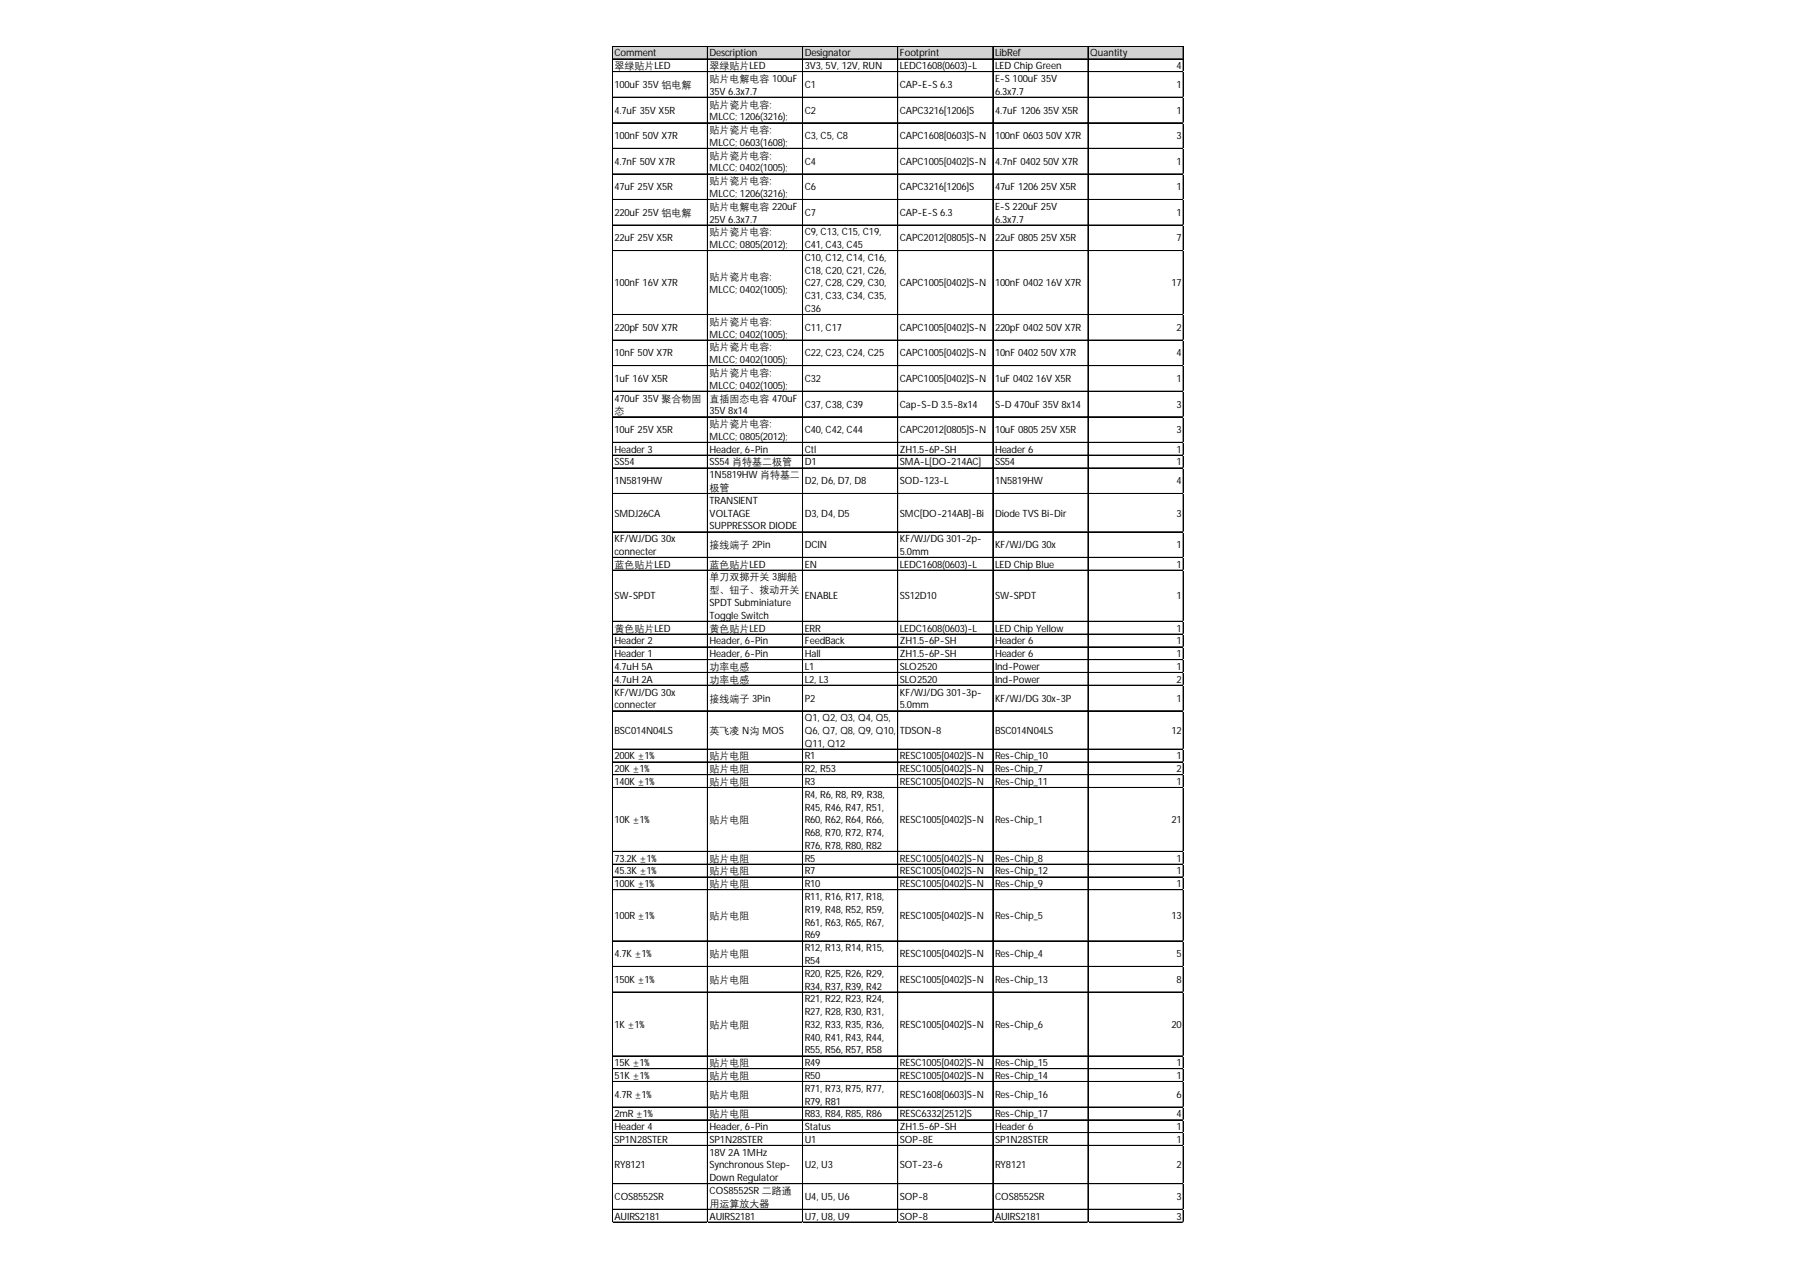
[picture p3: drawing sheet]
<svg xmlns="http://www.w3.org/2000/svg" width="297mm" height="210mm" viewBox="0 0 297 210" stroke-linecap="round" stroke-linejoin="round" font-family="sans-serif">
<defs><g id="words">
<g font-size="1.7">
<text x="101.5" y="9.3">Comment</text>
<text x="101.5" y="11.4">翠绿贴片LED</text>
<text x="117.2" y="9.3">Description</text>
<text x="117.2" y="11.4">翠绿贴片LED</text>
<text x="132.9" y="9.3">Designator</text>
<text x="132.9" y="11.4">3V3, 5V, 12V, RUN</text>
<text x="148.7" y="9.3">Footprint</text>
<text x="148.7" y="11.4">LEDC1608(0603)-L</text>
<text x="164.4" y="9.3">LibRef</text>
<text x="164.4" y="11.4">LED Chip Green</text>
<text x="180.1" y="9.3">Quantity</text>
<text x="194.3" y="11.4">4</text>
<text x="101.5" y="14.5">100uF 35V 铝电解</text>
<text x="117.2" y="13.5">贴片电解电容 100uF</text>
<text x="117.2" y="15.6">35V 6.3x7.7</text>
<text x="117.2" y="17.8">贴片瓷片电容;</text>
<text x="132.9" y="14.5">C1</text>
<text x="148.7" y="14.5">CAP-E-S 6.3</text>
<text x="164.4" y="13.5">E-S 100uF 35V</text>
<text x="164.4" y="15.6">6.3x7.7</text>
<text x="194.3" y="14.5">1</text>
<text x="101.5" y="18.8">4.7uF 35V X5R</text>
<text x="101.5" y="23">100nF 50V X7R</text>
<text x="117.2" y="19.9">MLCC; 1206(3216);</text>
<text x="117.2" y="22">贴片瓷片电容;</text>
<text x="132.9" y="18.8">C2</text>
<text x="132.9" y="23">C3, C5, C8</text>
<text x="148.7" y="18.8">CAPC3216[1206]S</text>
<text x="148.7" y="23">CAPC1608[0603]S-N</text>
<text x="164.4" y="18.8">4.7uF 120635V X5R</text>
<text x="164.4" y="23">100nF 060350V X7R</text>
<text x="194.3" y="18.8">1</text>
<text x="194.3" y="23">3</text>
<text x="101.5" y="27.2">4.7nF 50V X7R</text>
<text x="117.2" y="24.1">MLCC; 0603(1608);</text>
<text x="117.2" y="26.2">贴片瓷片电容;</text>
<text x="117.2" y="28.3">MLCC; 0402(1005);</text>
<text x="132.9" y="27.2">C4</text>
<text x="148.7" y="27.2">CAPC1005[0402]S-N</text>
<text x="164.4" y="27.2">4.7nF 040250V X7R</text>
<text x="194.3" y="27.2">1</text>
<text x="101.5" y="31.4">47uF 25V X5R</text>
<text x="101.5" y="35.7">220uF 25V 铝电解</text>
<text x="117.2" y="30.4">贴片瓷片电容;</text>
<text x="117.2" y="32.5">MLCC; 1206(3216);</text>
<text x="117.2" y="34.6">贴片电解电容 220uF</text>
<text x="132.9" y="31.4">C6</text>
<text x="132.9" y="35.7">C7</text>
<text x="148.7" y="31.4">CAPC3216[1206]S</text>
<text x="148.7" y="35.7">CAP-E-S 6.3</text>
<text x="164.4" y="31.4">47uF 120625V X5R</text>
<text x="164.4" y="34.6">E-S 220uF 25V</text>
<text x="194.3" y="31.4">1</text>
<text x="194.3" y="35.7">1</text>
<text x="101.5" y="39.9">22uF 25V X5R</text>
<text x="117.2" y="36.8">25V 6.3x7.7</text>
<text x="117.2" y="38.9">贴片瓷片电容;</text>
<text x="117.2" y="41">MLCC; 0805(2012);</text>
<text x="132.9" y="38.9">C9, C13, C15, C19,</text>
<text x="132.9" y="41">C41, C43, C45</text>
<text x="148.7" y="39.9">CAPC2012[0805]S-N</text>
<text x="164.4" y="36.8">6.3x7.7</text>
<text x="164.4" y="39.9">22uF 080525V X5R</text>
<text x="194.3" y="39.9">7</text>
<text x="101.5" y="47.3">100nF 16V X7R</text>
<text x="117.2" y="46.2">贴片瓷片电容;</text>
<text x="132.9" y="43.1">C10, C12, C14, C16,</text>
<text x="132.9" y="45.2">C18, C20, C21, C26,</text>
<text x="132.9" y="47.3">C27, C28, C29, C30,</text>
<text x="148.7" y="47.3">CAPC1005[0402]S-N</text>
<text x="164.4" y="47.3">100nF 040216V X7R</text>
<text x="193.5" y="47.3">17</text>
<text x="117.2" y="48.3">MLCC; 0402(1005);</text>
<text x="117.2" y="53.6">贴片瓷片电容;</text>
<text x="132.9" y="49.4">C31, C33, C34, C35,</text>
<text x="132.9" y="51.5">C36</text>
<text x="101.5" y="54.7">220pF 50V X7R</text>
<text x="101.5" y="58.9">10nF 50V X7R</text>
<text x="117.2" y="55.8">MLCC; 0402(1005);</text>
<text x="117.2" y="57.9">贴片瓷片电容;</text>
<text x="117.2" y="60">MLCC; 0402(1005);</text>
<text x="132.9" y="54.7">C11, C17</text>
<text x="132.9" y="58.9">C22, C23, C24, C25</text>
<text x="148.7" y="54.7">CAPC1005[0402]S-N</text>
<text x="148.7" y="58.9">CAPC1005[0402]S-N</text>
<text x="164.4" y="54.7">220pF 040250V X7R</text>
<text x="164.4" y="58.9">10nF 040250V X7R</text>
<text x="194.3" y="54.7">2</text>
<text x="194.3" y="58.9">4</text>
<text x="101.5" y="63.1">1uF 16V X5R</text>
<text x="117.2" y="62.1">贴片瓷片电容;</text>
<text x="117.2" y="64.2">MLCC; 0402(1005);</text>
<text x="132.9" y="63.1">C32</text>
<text x="148.7" y="63.1">CAPC1005[0402]S-N</text>
<text x="164.4" y="63.1">1uF 040216V X5R</text>
<text x="194.3" y="63.1">1</text>
<text x="101.5" y="66.3">470uF 35V 聚合物固</text>
<text x="101.5" y="68.4">态</text>
<text x="101.5" y="71.5">10uF 25V X5R</text>
<text x="117.2" y="66.3">直插固态电容 470uF</text>
<text x="117.2" y="68.4">35V 8x14</text>
<text x="117.2" y="70.5">贴片瓷片电容;</text>
<text x="132.9" y="67.3">C37, C38, C39</text>
<text x="132.9" y="71.5">C40, C42, C44</text>
<text x="148.7" y="67.3">Cap-S-D 3.5-8x14</text>
<text x="148.7" y="71.5">CAPC2012[0805]S-N</text>
<text x="164.4" y="67.3">S-D 470uF 35V 8x14</text>
<text x="164.4" y="71.5">10uF 080525V X5R</text>
<text x="194.3" y="67.3">3</text>
<text x="194.3" y="71.5">3</text>
<text x="101.5" y="74.8">Header 3</text>
<text x="101.5" y="76.9">SS54</text>
<text x="117.2" y="72.6">MLCC; 0805(2012);</text>
<text x="117.2" y="74.8">Header, 6-Pin</text>
<text x="117.2" y="76.9">SS54 肖特基二极管</text>
<text x="132.9" y="74.8">Ctl</text>
<text x="132.9" y="76.9">D1</text>
<text x="148.7" y="74.8">ZH1.5-6P-SH</text>
<text x="148.7" y="76.9">SMA-L[DO-214AC]</text>
<text x="164.4" y="74.8">Header 6</text>
<text x="164.4" y="76.9">SS54</text>
<text x="194.3" y="74.8">1</text>
<text x="194.3" y="76.9">1</text>
<text x="101.5" y="80">1N5819HW</text>
<text x="117.2" y="79">1N5819HW 肖特基二</text>
<text x="117.2" y="81.1">极管</text>
<text x="117.2" y="83.2">TRANSIENT</text>
<text x="132.9" y="80">D2, D6, D7, D8</text>
<text x="148.7" y="80">SOD-123-L</text>
<text x="164.4" y="80">1N5819HW</text>
<text x="194.3" y="80">4</text>
<text x="101.5" y="85.3">SMDJ26CA</text>
<text x="101.5" y="89.5">KF/WJ/DG 30x</text>
<text x="117.2" y="85.3">VOLTAGE</text>
<text x="117.2" y="87.4">SUPPRESSOR DIODE</text>
<text x="132.9" y="85.3">D3, D4, D5</text>
<text x="148.7" y="85.3">SMC[DO-214AB]-Bi</text>
<text x="148.7" y="89.5">KF/WJ/DG 301-2p-</text>
<text x="164.4" y="85.3">Diode TVS Bi-Dir</text>
<text x="194.3" y="85.3">3</text>
<text x="101.5" y="91.6">connecter</text>
<text x="101.5" y="93.8">蓝色贴片LED</text>
<text x="117.2" y="90.5">接线端子 2Pin</text>
<text x="117.2" y="93.8">蓝色贴片LED</text>
<text x="117.2" y="95.9">单刀双掷开关 3脚船</text>
<text x="132.9" y="90.5">DCIN</text>
<text x="132.9" y="93.8">EN</text>
<text x="148.7" y="91.6">5.0mm</text>
<text x="148.7" y="93.8">LEDC1608(0603)-L</text>
<text x="164.4" y="90.5">KF/WJ/DG 30x</text>
<text x="164.4" y="93.8">LED Chip Blue</text>
<text x="194.3" y="90.5">1</text>
<text x="194.3" y="93.8">1</text>
<text x="101.5" y="99">SW-SPDT</text>
<text x="117.2" y="98">型、钮子、拨动开关</text>
<text x="117.2" y="100.1">SPDT Subminiature</text>
<text x="132.9" y="99">ENABLE</text>
<text x="148.7" y="99">SS12D10</text>
<text x="164.4" y="99">SW-SPDT</text>
<text x="194.3" y="99">1</text>
<text x="101.5" y="104.3">黄色贴片LED</text>
<text x="101.5" y="106.4">Header 2</text>
<text x="117.2" y="102.2">Toggle Switch</text>
<text x="117.2" y="104.3">黄色贴片LED</text>
<text x="117.2" y="106.4">Header, 6-Pin</text>
<text x="132.9" y="104.3">ERR</text>
<text x="132.9" y="106.4">FeedBack</text>
<text x="148.7" y="104.3">LEDC1608(0603)-L</text>
<text x="148.7" y="106.4">ZH1.5-6P-SH</text>
<text x="164.4" y="104.3">LED Chip Yellow</text>
<text x="164.4" y="106.4">Header 6</text>
<text x="194.3" y="104.3">1</text>
<text x="194.3" y="106.4">1</text>
<text x="101.5" y="108.5">Header 1</text>
<text x="101.5" y="110.6">4.7uH 5A</text>
<text x="101.5" y="112.7">4.7uH 2A</text>
<text x="117.2" y="108.5">Header, 6-Pin</text>
<text x="117.2" y="110.6">功率电感</text>
<text x="117.2" y="112.7">功率电感</text>
<text x="132.9" y="108.5">Hall</text>
<text x="132.9" y="110.6">L1</text>
<text x="132.9" y="112.7">L2, L3</text>
<text x="148.7" y="108.5">ZH1.5-6P-SH</text>
<text x="148.7" y="110.6">SLO2520</text>
<text x="148.7" y="112.7">SLO2520</text>
<text x="164.4" y="108.5">Header 6</text>
<text x="164.4" y="110.6">Ind-Power</text>
<text x="164.4" y="112.7">Ind-Power</text>
<text x="194.3" y="108.5">1</text>
<text x="194.3" y="110.6">1</text>
<text x="194.3" y="112.7">2</text>
<text x="101.5" y="114.9">KF/WJ/DG 30x</text>
<text x="101.5" y="117">connecter</text>
<text x="117.2" y="115.9">接线端子 3Pin</text>
<text x="132.9" y="115.9">P2</text>
<text x="132.9" y="119.1">Q1, Q2, Q3, Q4, Q5,</text>
<text x="148.7" y="114.9">KF/WJ/DG 301-3p-</text>
<text x="148.7" y="117">5.0mm</text>
<text x="164.4" y="115.9">KF/WJ/DG 30x-3P</text>
<text x="194.3" y="115.9">1</text>
<text x="101.5" y="121.2">BSC014N04LS</text>
<text x="101.5" y="125.4">200K ±1%</text>
<text x="117.2" y="121.2">英飞凌 N沟 MOS</text>
<text x="117.2" y="125.4">贴片电阻</text>
<text x="132.9" y="121.2">Q6, Q7, Q8, Q9, Q10,</text>
<text x="132.9" y="123.3">Q11, Q12</text>
<text x="132.9" y="125.4">R1</text>
<text x="148.7" y="121.2">TDSON-8</text>
<text x="148.7" y="125.4">RESC1005[0402]S-N</text>
<text x="164.4" y="121.2">BSC014N04LS</text>
<text x="164.4" y="125.4">Res-Chip_10</text>
<text x="193.5" y="121.2">12</text>
<text x="194.3" y="125.4">1</text>
<text x="101.5" y="127.5">20K ±1%</text>
<text x="101.5" y="129.6">140K ±1%</text>
<text x="117.2" y="127.5">贴片电阻</text>
<text x="117.2" y="129.6">贴片电阻</text>
<text x="132.9" y="127.5">R2, R53</text>
<text x="132.9" y="129.6">R3</text>
<text x="132.9" y="131.7">R4, R6, R8, R9, R38,</text>
<text x="148.7" y="127.5">RESC1005[0402]S-N</text>
<text x="148.7" y="129.6">RESC1005[0402]S-N</text>
<text x="164.4" y="127.5">Res-Chip_7</text>
<text x="164.4" y="129.6">Res-Chip_11</text>
<text x="194.3" y="127.5">2</text>
<text x="194.3" y="129.6">1</text>
<text x="101.5" y="136">10K ±1%</text>
<text x="117.2" y="136">贴片电阻</text>
<text x="132.9" y="133.9">R45, R46, R47, R51,</text>
<text x="132.9" y="136">R60, R62, R64, R66,</text>
<text x="148.7" y="136">RESC1005[0402]S-N</text>
<text x="164.4" y="136">Res-Chip_1</text>
<text x="193.5" y="136">21</text>
<text x="101.5" y="142.3">73.2K ±1%</text>
<text x="117.2" y="142.3">贴片电阻</text>
<text x="132.9" y="138.1">R68, R70, R72, R74,</text>
<text x="132.9" y="140.2">R76, R78, R80, R82</text>
<text x="132.9" y="142.3">R5</text>
<text x="148.7" y="142.3">RESC1005[0402]S-N</text>
<text x="164.4" y="142.3">Res-Chip_8</text>
<text x="194.3" y="142.3">1</text>
<text x="101.5" y="144.4">45.3K ±1%</text>
<text x="101.5" y="146.5">100K ±1%</text>
<text x="117.2" y="144.4">贴片电阻</text>
<text x="117.2" y="146.5">贴片电阻</text>
<text x="132.9" y="144.4">R7</text>
<text x="132.9" y="146.5">R10</text>
<text x="132.9" y="148.6">R11, R16, R17, R18,</text>
<text x="148.7" y="144.4">RESC1005[0402]S-N</text>
<text x="148.7" y="146.5">RESC1005[0402]S-N</text>
<text x="164.4" y="144.4">Res-Chip_12</text>
<text x="164.4" y="146.5">Res-Chip_9</text>
<text x="194.3" y="144.4">1</text>
<text x="194.3" y="146.5">1</text>
<text x="101.5" y="151.8">100R ±1%</text>
<text x="117.2" y="151.8">贴片电阻</text>
<text x="132.9" y="150.7">R19, R48, R52, R59,</text>
<text x="132.9" y="152.9">R61, R63, R65, R67,</text>
<text x="132.9" y="155">R69</text>
<text x="148.7" y="151.8">RESC1005[0402]S-N</text>
<text x="164.4" y="151.8">Res-Chip_5</text>
<text x="193.5" y="151.8">13</text>
<text x="101.5" y="158.1">4.7K ±1%</text>
<text x="117.2" y="158.1">贴片电阻</text>
<text x="132.9" y="157.1">R12, R13, R14, R15,</text>
<text x="132.9" y="159.2">R54</text>
<text x="132.9" y="161.3">R20, R25, R26, R29,</text>
<text x="148.7" y="158.1">RESC1005[0402]S-N</text>
<text x="164.4" y="158.1">Res-Chip_4</text>
<text x="194.3" y="158.1">5</text>
<text x="101.5" y="162.3">150K ±1%</text>
<text x="117.2" y="162.3">贴片电阻</text>
<text x="132.9" y="163.4">R34, R37, R39, R42</text>
<text x="132.9" y="165.5">R21, R22, R23, R24,</text>
<text x="132.9" y="167.6">R27, R28, R30, R31,</text>
<text x="148.7" y="162.3">RESC1005[0402]S-N</text>
<text x="164.4" y="162.3">Res-Chip_13</text>
<text x="194.3" y="162.3">8</text>
<text x="101.5" y="169.7">1K ±1%</text>
<text x="117.2" y="169.7">贴片电阻</text>
<text x="132.9" y="169.7">R32, R33, R35, R36,</text>
<text x="132.9" y="171.9">R40, R41, R43, R44,</text>
<text x="132.9" y="174">R55, R56, R57, R58</text>
<text x="148.7" y="169.7">RESC1005[0402]S-N</text>
<text x="164.4" y="169.7">Res-Chip_6</text>
<text x="193.5" y="169.7">20</text>
<text x="101.5" y="176.1">15K ±1%</text>
<text x="101.5" y="178.2">51K ±1%</text>
<text x="117.2" y="176.1">贴片电阻</text>
<text x="117.2" y="178.2">贴片电阻</text>
<text x="132.9" y="176.1">R49</text>
<text x="132.9" y="178.2">R50</text>
<text x="148.7" y="176.1">RESC1005[0402]S-N</text>
<text x="148.7" y="178.2">RESC1005[0402]S-N</text>
<text x="164.4" y="176.1">Res-Chip_15</text>
<text x="164.4" y="178.2">Res-Chip_14</text>
<text x="194.3" y="176.1">1</text>
<text x="194.3" y="178.2">1</text>
<text x="101.5" y="181.3">4.7R ±1%</text>
<text x="101.5" y="184.5">2mR ±1%</text>
<text x="117.2" y="181.3">贴片电阻</text>
<text x="117.2" y="184.5">贴片电阻</text>
<text x="132.9" y="180.3">R71, R73, R75, R77,</text>
<text x="132.9" y="182.4">R79, R81</text>
<text x="132.9" y="184.5">R83, R84, R85, R86</text>
<text x="148.7" y="181.3">RESC1608[0603]S-N</text>
<text x="148.7" y="184.5">RESC6332[2512]S</text>
<text x="164.4" y="181.3">Res-Chip_16</text>
<text x="164.4" y="184.5">Res-Chip_17</text>
<text x="194.3" y="181.3">6</text>
<text x="194.3" y="184.5">4</text>
<text x="101.5" y="186.6">Header 4</text>
<text x="101.5" y="188.7">SP1N28STER</text>
<text x="117.2" y="186.6">Header, 6-Pin</text>
<text x="117.2" y="188.7">SP1N28STER</text>
<text x="117.2" y="190.9">18V 2A 1MHz</text>
<text x="132.9" y="186.6">Status</text>
<text x="132.9" y="188.7">U1</text>
<text x="148.7" y="186.6">ZH1.5-6P-SH</text>
<text x="148.7" y="188.7">SOP-8E</text>
<text x="164.4" y="186.6">Header 6</text>
<text x="164.4" y="188.7">SP1N28STER</text>
<text x="194.3" y="186.6">1</text>
<text x="194.3" y="188.7">1</text>
<text x="101.5" y="193">RY8121</text>
<text x="117.2" y="193">Synchronous Step-</text>
<text x="117.2" y="195.1">Down Regulator</text>
<text x="117.2" y="197.2">COS8552SR 二路通</text>
<text x="132.9" y="193">U2, U3</text>
<text x="148.7" y="193">SOT-23-6</text>
<text x="164.4" y="193">RY8121</text>
<text x="194.3" y="193">2</text>
<text x="101.5" y="198.2">COS8552SR</text>
<text x="101.5" y="201.4">AUIRS2181</text>
<text x="117.2" y="199.3">用运算放大器</text>
<text x="117.2" y="201.4">AUIRS2181</text>
<text x="132.9" y="198.2">U4, U5, U6</text>
<text x="132.9" y="201.4">U7, U8, U9</text>
<text x="148.7" y="198.2">SOP-8</text>
<text x="148.7" y="201.4">SOP-8</text>
<text x="164.4" y="198.2">COS8552SR</text>
<text x="164.4" y="201.4">AUIRS2181</text>
<text x="194.3" y="198.2">3</text>
<text x="194.3" y="201.4">3</text>
</g>
</g></defs>
<path d="M101.2 7.6h94.4v2.2h-94.4z" fill="#d3d3d3"/>
<g fill="none" stroke="#000" stroke-width=".17">
<path d="M101.1 7.6v194.3M101.2 7.6v194.3M101.2 7.6h94.3M101.2 7.7h94.3M101.2 9.7h94.3M101.2 9.8h94.3M101.2 11.8h94.3M101.2 11.9h94.3M101.2 16h94.3M101.2 16.1h94.3M116.9 7.7v194.2M132.6 7.7v194.2"/>
<path d="M148.3 7.7v194.2M164 7.7v194.2M164.1 7.7v194.2M179.7 7.7v194.2M179.8 7.7v194.2M195.4 7.7v194.2M195.5 7.7v194.2M101.2 20.3h94.3M101.2 24.5h94.3M101.2 28.7h94.3M101.2 28.8h94.3M101.2 32.9h94.3"/>
<path d="M101.2 33h94.3M101.2 37.2h94.3M101.2 41.4h94.3M101.2 51.9h94.3M101.2 52h94.3M101.2 56.2h94.3M101.2 60.4h94.3M101.2 64.6h94.3M101.2 68.8h94.3M101.2 68.9h94.3M101.2 73h94.3M101.2 73.1h94.3"/>
<path d="M101.2 75.2h94.3M101.2 77.3h94.3M101.2 81.5h94.3M101.2 87.8h94.3M101.2 87.9h94.3M101.2 92h94.3M101.2 92.1h94.3M101.2 94.2h94.3M101.2 102.6h94.3M101.2 104.7h94.3M101.2 104.8h94.3M101.2 106.8h94.3"/>
<path d="M101.2 106.9h94.3M101.2 108.9h94.3M101.2 109h94.3M101.2 111h94.3M101.2 111.1h94.3M101.2 113.2h94.3M101.2 117.4h94.3M101.2 123.7h94.3M101.2 123.8h94.3M101.2 125.8h94.3M101.2 125.9h94.3M101.2 127.9h94.3"/>
<path d="M101.2 128h94.3M101.2 130h94.3M101.2 130.1h94.3M101.2 140.6h94.3M101.2 142.7h94.3M101.2 142.8h94.3M101.2 144.8h94.3M101.2 144.9h94.3M101.2 146.9h94.3M101.2 147h94.3M101.2 155.4h94.3M101.2 159.6h94.3"/>
<path d="M101.2 163.8h94.3M101.2 163.9h94.3M101.2 174.4h94.3M101.2 176.5h94.3M101.2 178.6h94.3M101.2 182.8h94.3M101.2 182.9h94.3M101.2 184.9h94.3M101.2 185h94.3M101.2 187h94.3M101.2 187.1h94.3M101.2 189.2h94.3"/>
<path d="M101.2 195.5h94.3M101.2 199.7h94.3M101.2 199.8h94.3M101.2 201.8h94.3M101.2 201.9h94.3"/>
</g>
<path d="M101.1 201.9v.1" fill="none" stroke="#e0e0e0" stroke-width=".17"/>
<path d="M101.1 201.9l.1 .1z" fill="#e0e0e0"/>
<path d="M116.9 201.9v.1" fill="none" stroke="#e0e0e0" stroke-width=".17"/>
<path d="M116.9 201.9l.1 .1z" fill="#e0e0e0"/>
<path d="M132.6 201.9v.1" fill="none" stroke="#e0e0e0" stroke-width=".17"/>
<path d="M132.6 201.9l.1 .1z" fill="#e0e0e0"/>
<path d="M148.3 201.9v.1" fill="none" stroke="#e0e0e0" stroke-width=".17"/>
<path d="M148.3 201.9l.1 .1z" fill="#e0e0e0"/>
<path d="M164 201.9v.1" fill="none" stroke="#e0e0e0" stroke-width=".17"/>
<path d="M164 201.9l.1 .1z" fill="#e0e0e0"/>
<path d="M179.7 201.9v.1" fill="none" stroke="#e0e0e0" stroke-width=".17"/>
<path d="M179.7 201.9l.1 .1z" fill="#e0e0e0"/>
<path d="M195.4 201.9v.1" fill="none" stroke="#e0e0e0" stroke-width=".17"/>
<path d="M195.4 201.9l.1 .1z" fill="#e0e0e0"/>
<path d="M195.5 11.8h.1" fill="none" stroke="#e0e0e0" stroke-width=".17"/>
<path d="M195.5 11.8l.1 .1z" fill="#e0e0e0"/>
<path d="M195.5 16h.1" fill="none" stroke="#e0e0e0" stroke-width=".17"/>
<path d="M195.5 16l.1 .1z" fill="#e0e0e0"/>
<path d="M195.5 20.3h.1" fill="none" stroke="#e0e0e0" stroke-width=".17"/>
<path d="M195.5 20.3l.1 .1z" fill="#e0e0e0"/>
<path d="M195.5 24.5h.1" fill="none" stroke="#e0e0e0" stroke-width=".17"/>
<path d="M195.5 24.5l.1 .1z" fill="#e0e0e0"/>
<path d="M195.5 28.7h.1" fill="none" stroke="#e0e0e0" stroke-width=".17"/>
<path d="M195.5 28.7l.1 .1z" fill="#e0e0e0"/>
<path d="M195.5 32.9h.1" fill="none" stroke="#e0e0e0" stroke-width=".17"/>
<path d="M195.5 32.9l.1 .1z" fill="#e0e0e0"/>
<path d="M195.5 37.2h.1" fill="none" stroke="#e0e0e0" stroke-width=".17"/>
<path d="M195.5 37.2l.1 .1z" fill="#e0e0e0"/>
<path d="M195.5 41.4h.1" fill="none" stroke="#e0e0e0" stroke-width=".17"/>
<path d="M195.5 41.4l.1 .1z" fill="#e0e0e0"/>
<path d="M195.5 51.9h.1" fill="none" stroke="#e0e0e0" stroke-width=".17"/>
<path d="M195.5 51.9l.1 .1z" fill="#e0e0e0"/>
<path d="M195.5 56.2h.1" fill="none" stroke="#e0e0e0" stroke-width=".17"/>
<path d="M195.5 56.2h.1z" fill="#e0e0e0"/>
<path d="M195.5 60.4h.1" fill="none" stroke="#e0e0e0" stroke-width=".17"/>
<path d="M195.5 60.4l.1 .1z" fill="#e0e0e0"/>
<path d="M195.5 64.6h.1" fill="none" stroke="#e0e0e0" stroke-width=".17"/>
<path d="M195.5 64.6l.1 .1z" fill="#e0e0e0"/>
<path d="M195.5 68.8h.1" fill="none" stroke="#e0e0e0" stroke-width=".17"/>
<path d="M195.5 68.8l.1 .1z" fill="#e0e0e0"/>
<path d="M195.5 73h.1" fill="none" stroke="#e0e0e0" stroke-width=".17"/>
<path d="M195.5 73l.1 .1z" fill="#e0e0e0"/>
<path d="M195.5 75.2h.1" fill="none" stroke="#e0e0e0" stroke-width=".17"/>
<path d="M195.5 75.2h.1z" fill="#e0e0e0"/>
<path d="M195.5 77.3h.1" fill="none" stroke="#e0e0e0" stroke-width=".17"/>
<path d="M195.5 77.3l.1 .1z" fill="#e0e0e0"/>
<path d="M195.5 81.5h.1" fill="none" stroke="#e0e0e0" stroke-width=".17"/>
<path d="M195.5 81.5l.1 .1z" fill="#e0e0e0"/>
<path d="M195.5 87.8h.1" fill="none" stroke="#e0e0e0" stroke-width=".17"/>
<path d="M195.5 87.8l.1 .1z" fill="#e0e0e0"/>
<path d="M195.5 92h.1" fill="none" stroke="#e0e0e0" stroke-width=".17"/>
<path d="M195.5 92l.1 .1z" fill="#e0e0e0"/>
<path d="M195.5 94.2h.1" fill="none" stroke="#e0e0e0" stroke-width=".17"/>
<path d="M195.5 94.2h.1z" fill="#e0e0e0"/>
<path d="M195.5 102.6h.1" fill="none" stroke="#e0e0e0" stroke-width=".17"/>
<path d="M195.5 102.6l.1 .1z" fill="#e0e0e0"/>
<path d="M195.5 104.7h.1" fill="none" stroke="#e0e0e0" stroke-width=".17"/>
<path d="M195.5 104.7l.1 .1z" fill="#e0e0e0"/>
<path d="M195.5 106.8h.1" fill="none" stroke="#e0e0e0" stroke-width=".17"/>
<path d="M195.5 106.8l.1 .1z" fill="#e0e0e0"/>
<path d="M195.5 108.9h.1" fill="none" stroke="#e0e0e0" stroke-width=".17"/>
<path d="M195.5 108.9l.1 .1z" fill="#e0e0e0"/>
<path d="M195.5 111h.1" fill="none" stroke="#e0e0e0" stroke-width=".17"/>
<path d="M195.5 111l.1 .1z" fill="#e0e0e0"/>
<path d="M195.5 113.2h.1" fill="none" stroke="#e0e0e0" stroke-width=".17"/>
<path d="M195.5 113.2h.1z" fill="#e0e0e0"/>
<path d="M195.5 117.4h.1" fill="none" stroke="#e0e0e0" stroke-width=".17"/>
<path d="M195.5 117.4l.1 .1z" fill="#e0e0e0"/>
<path d="M195.5 123.7h.1" fill="none" stroke="#e0e0e0" stroke-width=".17"/>
<path d="M195.5 123.7l.1 .1z" fill="#e0e0e0"/>
<path d="M195.5 125.8h.1" fill="none" stroke="#e0e0e0" stroke-width=".17"/>
<path d="M195.5 125.8l.1 .1z" fill="#e0e0e0"/>
<path d="M195.5 127.9h.1" fill="none" stroke="#e0e0e0" stroke-width=".17"/>
<path d="M195.5 127.9l.1 .1z" fill="#e0e0e0"/>
<path d="M195.5 130h.1" fill="none" stroke="#e0e0e0" stroke-width=".17"/>
<path d="M195.5 130l.1 .1z" fill="#e0e0e0"/>
<path d="M195.5 140.6h.1" fill="none" stroke="#e0e0e0" stroke-width=".17"/>
<path d="M195.5 140.6l.1 .1z" fill="#e0e0e0"/>
<path d="M195.5 142.7h.1" fill="none" stroke="#e0e0e0" stroke-width=".17"/>
<path d="M195.5 142.7l.1 .1z" fill="#e0e0e0"/>
<path d="M195.5 144.8h.1" fill="none" stroke="#e0e0e0" stroke-width=".17"/>
<path d="M195.5 144.8l.1 .1z" fill="#e0e0e0"/>
<path d="M195.5 146.9h.1" fill="none" stroke="#e0e0e0" stroke-width=".17"/>
<path d="M195.5 146.9l.1 .1z" fill="#e0e0e0"/>
<path d="M195.5 155.4h.1" fill="none" stroke="#e0e0e0" stroke-width=".17"/>
<path d="M195.5 155.4l.1 .1z" fill="#e0e0e0"/>
<path d="M195.5 159.6h.1" fill="none" stroke="#e0e0e0" stroke-width=".17"/>
<path d="M195.5 159.6l.1 .1z" fill="#e0e0e0"/>
<path d="M195.5 163.8h.1" fill="none" stroke="#e0e0e0" stroke-width=".17"/>
<path d="M195.5 163.8l.1 .1z" fill="#e0e0e0"/>
<path d="M195.5 174.4h.1" fill="none" stroke="#e0e0e0" stroke-width=".17"/>
<path d="M195.5 174.4l.1 .1z" fill="#e0e0e0"/>
<path d="M195.5 176.5h.1" fill="none" stroke="#e0e0e0" stroke-width=".17"/>
<path d="M195.5 176.5l.1 .1z" fill="#e0e0e0"/>
<path d="M195.5 178.6h.1" fill="none" stroke="#e0e0e0" stroke-width=".17"/>
<path d="M195.5 178.6l.1 .1z" fill="#e0e0e0"/>
<path d="M195.5 182.8h.1" fill="none" stroke="#e0e0e0" stroke-width=".17"/>
<path d="M195.5 182.8l.1 .1z" fill="#e0e0e0"/>
<path d="M195.5 184.9h.1" fill="none" stroke="#e0e0e0" stroke-width=".17"/>
<path d="M195.5 184.9l.1 .1z" fill="#e0e0e0"/>
<path d="M195.5 187h.1" fill="none" stroke="#e0e0e0" stroke-width=".17"/>
<path d="M195.5 187l.1 .1z" fill="#e0e0e0"/>
<path d="M195.5 189.2h.1" fill="none" stroke="#e0e0e0" stroke-width=".17"/>
<path d="M195.5 189.2h.1z" fill="#e0e0e0"/>
<path d="M195.5 195.5h.1" fill="none" stroke="#e0e0e0" stroke-width=".17"/>
<path d="M195.5 195.5l.1 .1z" fill="#e0e0e0"/>
<path d="M195.5 199.7h.1" fill="none" stroke="#e0e0e0" stroke-width=".17"/>
<path d="M195.5 199.7l.1 .1z" fill="#e0e0e0"/>
<path d="M195.5 201.8h.1" fill="none" stroke="#e0e0e0" stroke-width=".17"/>
<path d="M195.5 201.8l.1 .1z" fill="#e0e0e0"/>
<use href="#words"/>
</svg>
